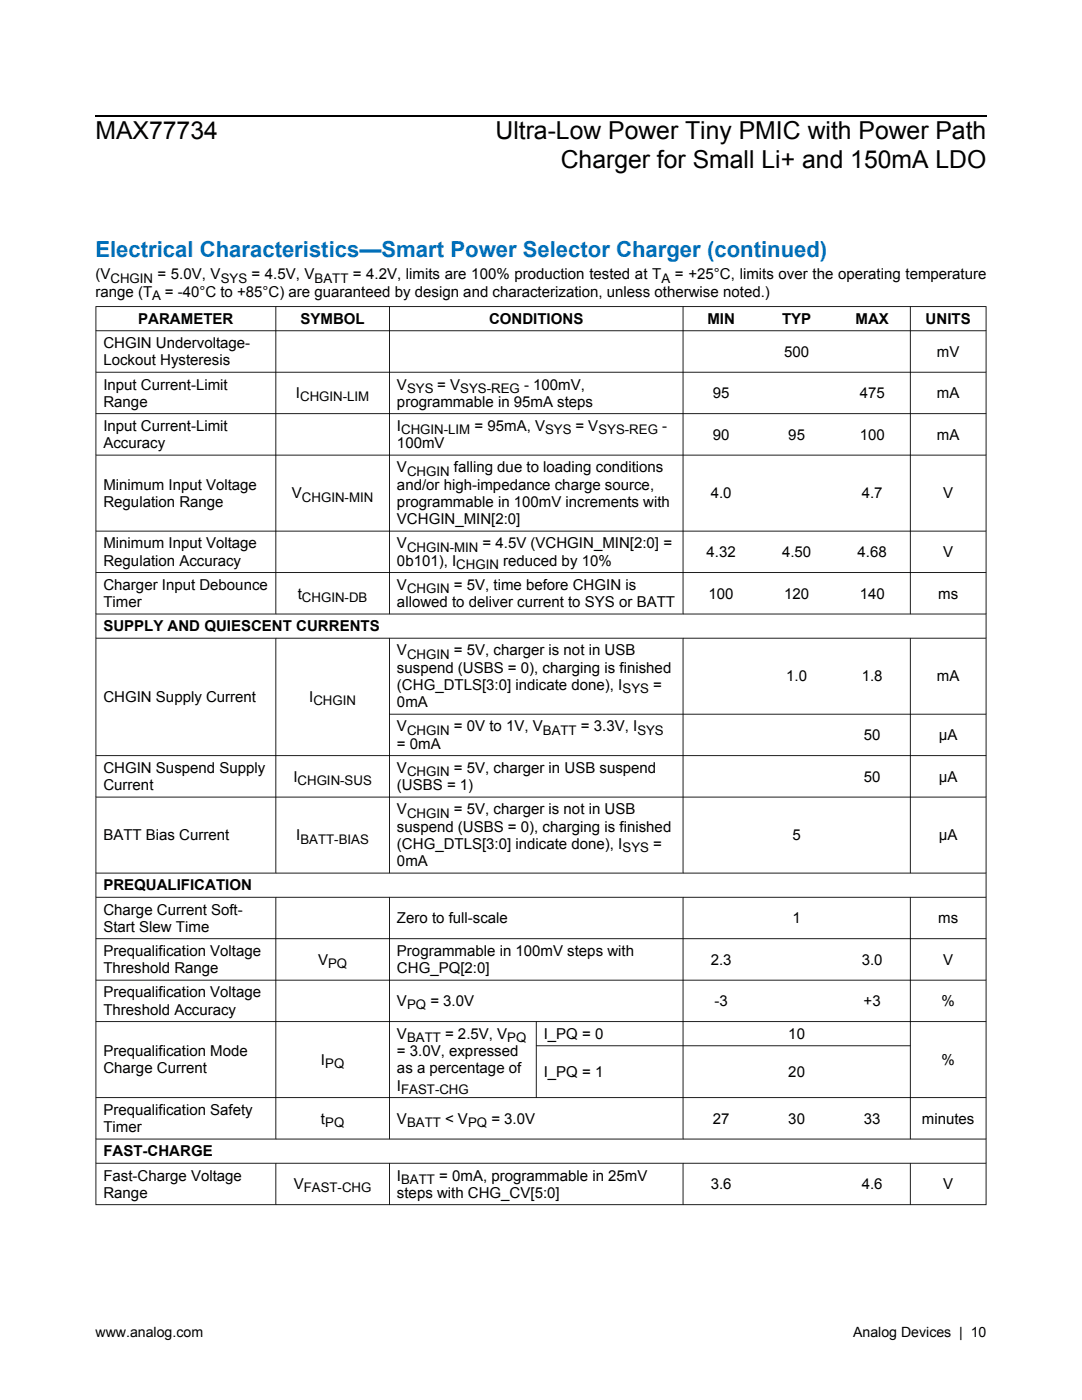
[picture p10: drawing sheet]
<svg xmlns="http://www.w3.org/2000/svg" width="216mm" height="279mm" viewBox="0 0 216 279" stroke-linecap="round" stroke-linejoin="round" font-family="sans-serif">
<defs><g id="words">
<g font-size="4.9">
<text x="19" y="27.8">MAX77734</text>
<text x="98.9" y="27.8">Ultra-Low Power Tiny PMIC with Power Path</text>
<text x="111.9" y="33.5">Charger for Small Li+ and 150mA LDO</text>
</g>
<text font-size="4.4" fill="#006fb9" x="19" y="51.3">Electrical Characteristics—Smart Power Selector Charger (continued)</text>
<g font-size="3">
<text x="19" y="55.8">(V</text>
<text x="19" y="59.2">range (T</text>
<text x="27.6" y="64.6">PARAMETER</text>
<text x="60" y="64.6">SYMBOL</text>
<text x="97.6" y="64.6">CONDITIONS</text>
<text x="141.1" y="64.6">MIN</text>
<text x="156.1" y="64.6">TYP</text>
<text x="170.7" y="64.6">MAX</text>
<text x="184.7" y="64.6">UNITS</text>
<text x="20.6" y="69.5">CHGIN Undervoltage-</text>
<text x="156.5" y="71.2">500</text>
<text x="187" y="71.2">mV</text>
<text x="20.6" y="72.9">Lockout Hysteresis</text>
<text x="20.6" y="77.7">Input Current-Limit</text>
<text x="79.2" y="77.7">V</text>
<text x="20.6" y="81.2">Range</text>
<text x="59.1" y="79.5">I</text>
<text x="79.2" y="81.2">programmable in 95mA steps</text>
<text x="142.2" y="79.5">95</text>
<text x="171.5" y="79.5">475</text>
<text x="187" y="79.5">mA</text>
<text x="20.6" y="86">Input Current-Limit</text>
<text x="20.6" y="89.5">Accuracy</text>
<text x="79.2" y="86">I</text>
<text x="79.2" y="89.5">100mV</text>
<text x="142.2" y="87.7">90</text>
<text x="157.3" y="87.7">95</text>
<text x="171.5" y="87.7">100</text>
<text x="187" y="87.7">mA</text>
<text x="79.2" y="94.3">V</text>
<text x="20.6" y="97.7">Minimum Input Voltage</text>
<text x="20.6" y="101.2">Regulation Range</text>
<text x="58.3" y="99.5">V</text>
<text x="79.2" y="97.7">and/or high-impedance charge source,</text>
<text x="79.2" y="101.2">programmable in 100mV increments with</text>
<text x="141.8" y="99.5">4.0</text>
<text x="172" y="99.5">4.7</text>
<text x="188.2" y="99.5">V</text>
<text x="79.2" y="104.6">VCHGIN_MIN[2:0]</text>
<text x="20.6" y="109.4">Minimum Input Voltage</text>
<text x="20.6" y="112.9">Regulation Accuracy</text>
<text x="79.2" y="109.4">V</text>
<text x="79.2" y="112.9">0b101), I</text>
<text x="141" y="111.2">4.32</text>
<text x="156.1" y="111.2">4.50</text>
<text x="171.1" y="111.2">4.68</text>
<text x="188.2" y="111.2">V</text>
<text x="20.6" y="117.7">Charger Input Debounce</text>
<text x="59.4" y="119.4">t</text>
<text x="79.2" y="117.7">V</text>
<text x="141.4" y="119.4">100</text>
<text x="156.5" y="119.4">120</text>
<text x="171.5" y="119.4">140</text>
<text x="187.2" y="119.4">ms</text>
<text x="20.6" y="121.2">Timer</text>
<text x="20.6" y="126">SUPPLY AND QUIESCENT CURRENTS</text>
<text x="79.2" y="121.2">allowed to deliver current to SYS or BATT</text>
<text x="79.2" y="130.8">V</text>
<text x="79.2" y="134.3">suspend (USBS = 0), charging is finished</text>
<text x="79.2" y="137.7">(CHG_DTLS[3:0] indicate done), I</text>
<text x="156.9" y="136">1.0</text>
<text x="172" y="136">1.8</text>
<text x="187" y="136">mA</text>
<text x="20.6" y="140.1">CHGIN Supply Current</text>
<text x="61.7" y="140.1">I</text>
<text x="79.2" y="141.2">0mA</text>
<text x="79.2" y="146">V</text>
<text x="79.2" y="149.4">= 0mA</text>
<text x="172.4" y="147.7">50</text>
<text x="187.3" y="147.7">μA</text>
<text x="20.6" y="154.3">CHGIN Suspend Supply</text>
<text x="58.5" y="156">I</text>
<text x="79.2" y="154.3">V</text>
<text x="172.4" y="156">50</text>
<text x="187.3" y="156">μA</text>
<text x="20.6" y="157.7">Current</text>
<text x="79.2" y="157.7">(USBS = 1)</text>
<text x="20.6" y="167.7">BATT Bias Current</text>
<text x="59.1" y="167.7">I</text>
<text x="79.2" y="162.5">V</text>
<text x="79.2" y="166">suspend (USBS = 0), charging is finished</text>
<text x="158.1" y="167.7">5</text>
<text x="187.3" y="167.7">μA</text>
<text x="79.2" y="169.4">(CHG_DTLS[3:0] indicate done), I</text>
<text x="79.2" y="172.9">0mA</text>
<text x="20.6" y="177.7">PREQUALIFICATION</text>
<text x="20.6" y="182.5">Charge Current Soft-</text>
<text x="20.6" y="186">Start Slew Time</text>
<text x="79.2" y="184.2">Zero to full-scale</text>
<text x="158.1" y="184.2">1</text>
<text x="187.2" y="184.2">ms</text>
<text x="20.6" y="190.8">Prequalification Voltage</text>
<text x="79.2" y="190.8">Programmable in 100mV steps with</text>
<text x="20.6" y="194.2">Threshold Range</text>
<text x="63.5" y="192.5">V</text>
<text x="79.2" y="194.2">CHG_PQ[2:0]</text>
<text x="141.8" y="192.5">2.3</text>
<text x="172" y="192.5">3.0</text>
<text x="188.2" y="192.5">V</text>
<text x="20.6" y="199.1">Prequalification Voltage</text>
<text x="20.6" y="202.5">Threshold Accuracy</text>
<text x="79.2" y="200.8">V</text>
<text x="142.6" y="200.8">-3</text>
<text x="172.3" y="200.8">+3</text>
<text x="187.9" y="200.8">%</text>
<text x="79.2" y="207.3">V</text>
<text x="108.5" y="207.3">I_PQ = 0</text>
<text x="157.3" y="207.3">10</text>
<text x="20.6" y="210.8">Prequalification Mode</text>
<text x="20.6" y="214.2">Charge Current</text>
<text x="64.1" y="212.5">I</text>
<text x="79.2" y="210.8">= 3.0V, expressed</text>
<text x="79.2" y="214.2">as a percentage of</text>
<text x="108.5" y="214.9">I_PQ = 1</text>
<text x="157.3" y="214.9">20</text>
<text x="187.9" y="212.5">%</text>
<text x="79.2" y="217.7">I</text>
<text x="20.6" y="222.5">Prequalification Safety</text>
<text x="20.6" y="226">Timer</text>
<text x="64.1" y="224.2">t</text>
<text x="79.2" y="224.2">V</text>
<text x="142.2" y="224.2">27</text>
<text x="157.3" y="224.2">30</text>
<text x="172.4" y="224.2">33</text>
<text x="184" y="224.2">minutes</text>
<text x="20.6" y="230.8">FAST-CHARGE</text>
<text x="20.6" y="235.6">Fast-Charge Voltage</text>
<text x="20.6" y="239">Range</text>
<text x="58.6" y="237.3">V</text>
<text x="79.2" y="235.6">I</text>
<text x="79.2" y="239">steps with CHG_CV[5:0]</text>
<text x="141.8" y="237.3">3.6</text>
<text x="172" y="237.3">4.6</text>
<text x="188.2" y="237.3">V</text>
</g>
<g font-size="2.8">
<text x="19" y="266.8">www.analog.com</text>
<text x="170.2" y="266.8">Analog Devices | 10</text>
</g>
<g font-size="2.6">
<text x="22" y="56.4">CHGIN = 5.0V, VSYS = 4.5V, VBATT = 4.2V, limits are 100% production tested at TA = +25°C, limits over the operating temperature</text>
<text x="30.4" y="59.9">A = -40°C to +85°C) are guaranteed by design and characterization, unless otherwise noted.)</text>
<text x="59.9" y="80.1">CHGIN-LIM</text>
<text x="81.2" y="78.4">SYS = VSYS-REG - 100mV,</text>
<text x="80" y="86.7">CHGIN-LIM = 95mA, VSYS = VSYS-REG -</text>
<text x="81.2" y="94.9">CHGIN falling due to loading conditions</text>
<text x="60.3" y="100.1">CHGIN-MIN</text>
<text x="81.2" y="110.1">CHGIN-MIN = 4.5V (VCHGIN_MIN[2:0] =</text>
<text x="91.1" y="113.6">CHGIN reduced by 10%</text>
<text x="81.2" y="118.4">CHGIN = 5V, time before CHGIN is</text>
<text x="60.3" y="120.1">CHGIN-DB</text>
<text x="81.2" y="131.5">CHGIN = 5V, charger is not in USB</text>
<text x="62.5" y="140.8">CHGIN</text>
<text x="124.2" y="138.4">SYS =</text>
<text x="81.2" y="146.6">CHGIN = 0V to 1V, VBATT = 3.3V, ISYS</text>
<text x="81.2" y="154.9">CHGIN = 5V, charger in USB suspend</text>
<text x="59.4" y="156.6">CHGIN-SUS</text>
<text x="81.2" y="163.2">CHGIN = 5V, charger is not in USB</text>
<text x="60" y="168.4">BATT-BIAS</text>
<text x="124.2" y="170.1">SYS =</text>
<text x="65.5" y="193.2">PQ</text>
<text x="81.2" y="201.5">PQ = 3.0V</text>
<text x="81.2" y="208">BATT = 2.5V, VPQ</text>
<text x="64.9" y="213.2">PQ</text>
<text x="80" y="218.3">FAST-CHG</text>
<text x="64.9" y="224.9">PQ</text>
<text x="81.2" y="224.9">BATT &lt; VPQ = 3.0V</text>
<text x="60.6" y="238">FAST-CHG</text>
<text x="80" y="236.3">BATT = 0mA, programmable in 25mV</text>
</g>
</g></defs>
<g fill="none" stroke="#000" stroke-width=".2">
<path d="M19 66h177.8M19 74.3h177.8M55 61.1v61.5M77.7 61.1v61.5M136.3 61.1v61.5M181.6 61.1v61.5M19 82.6h177.8M19 90.8h177.8M19 106h177.8M19 114.3h177.8M19 122.5h177.8M19 127.4h177.8"/>
<path d="M55 127.3v47M77.7 127.3v47M136.3 127.3v47M181.6 127.3v47M19 150.8h177.8M19 159.1h177.8M77.6 142.5h119.2M19 174.2h177.8M19 179.1h177.8M55 179v48.4M77.7 179v48.4M136.3 179v48.4"/>
<path d="M181.6 179v48.4M19 187.3h177.8M19 195.6h177.8M19 203.9h177.8M19 219.1h177.8M106.9 208.7h74.8M107 203.8v15.3M19 227.3h177.8M19 232.1h177.8M55 232.1v8.4M77.7 232.1v8.4M136.3 232.1v8.4"/>
<path d="M181.6 232.1v8.4"/>
</g>
<path d="M19 61.1h177.8v179.4h-177.8l.2-.2h177.5v-179h-177.5v179l-.2 .2z" fill="#000"/>
<path d="M19 23.1h177.8" fill="none" stroke="#000" stroke-width=".26"/>
<use href="#words"/>
</svg>
